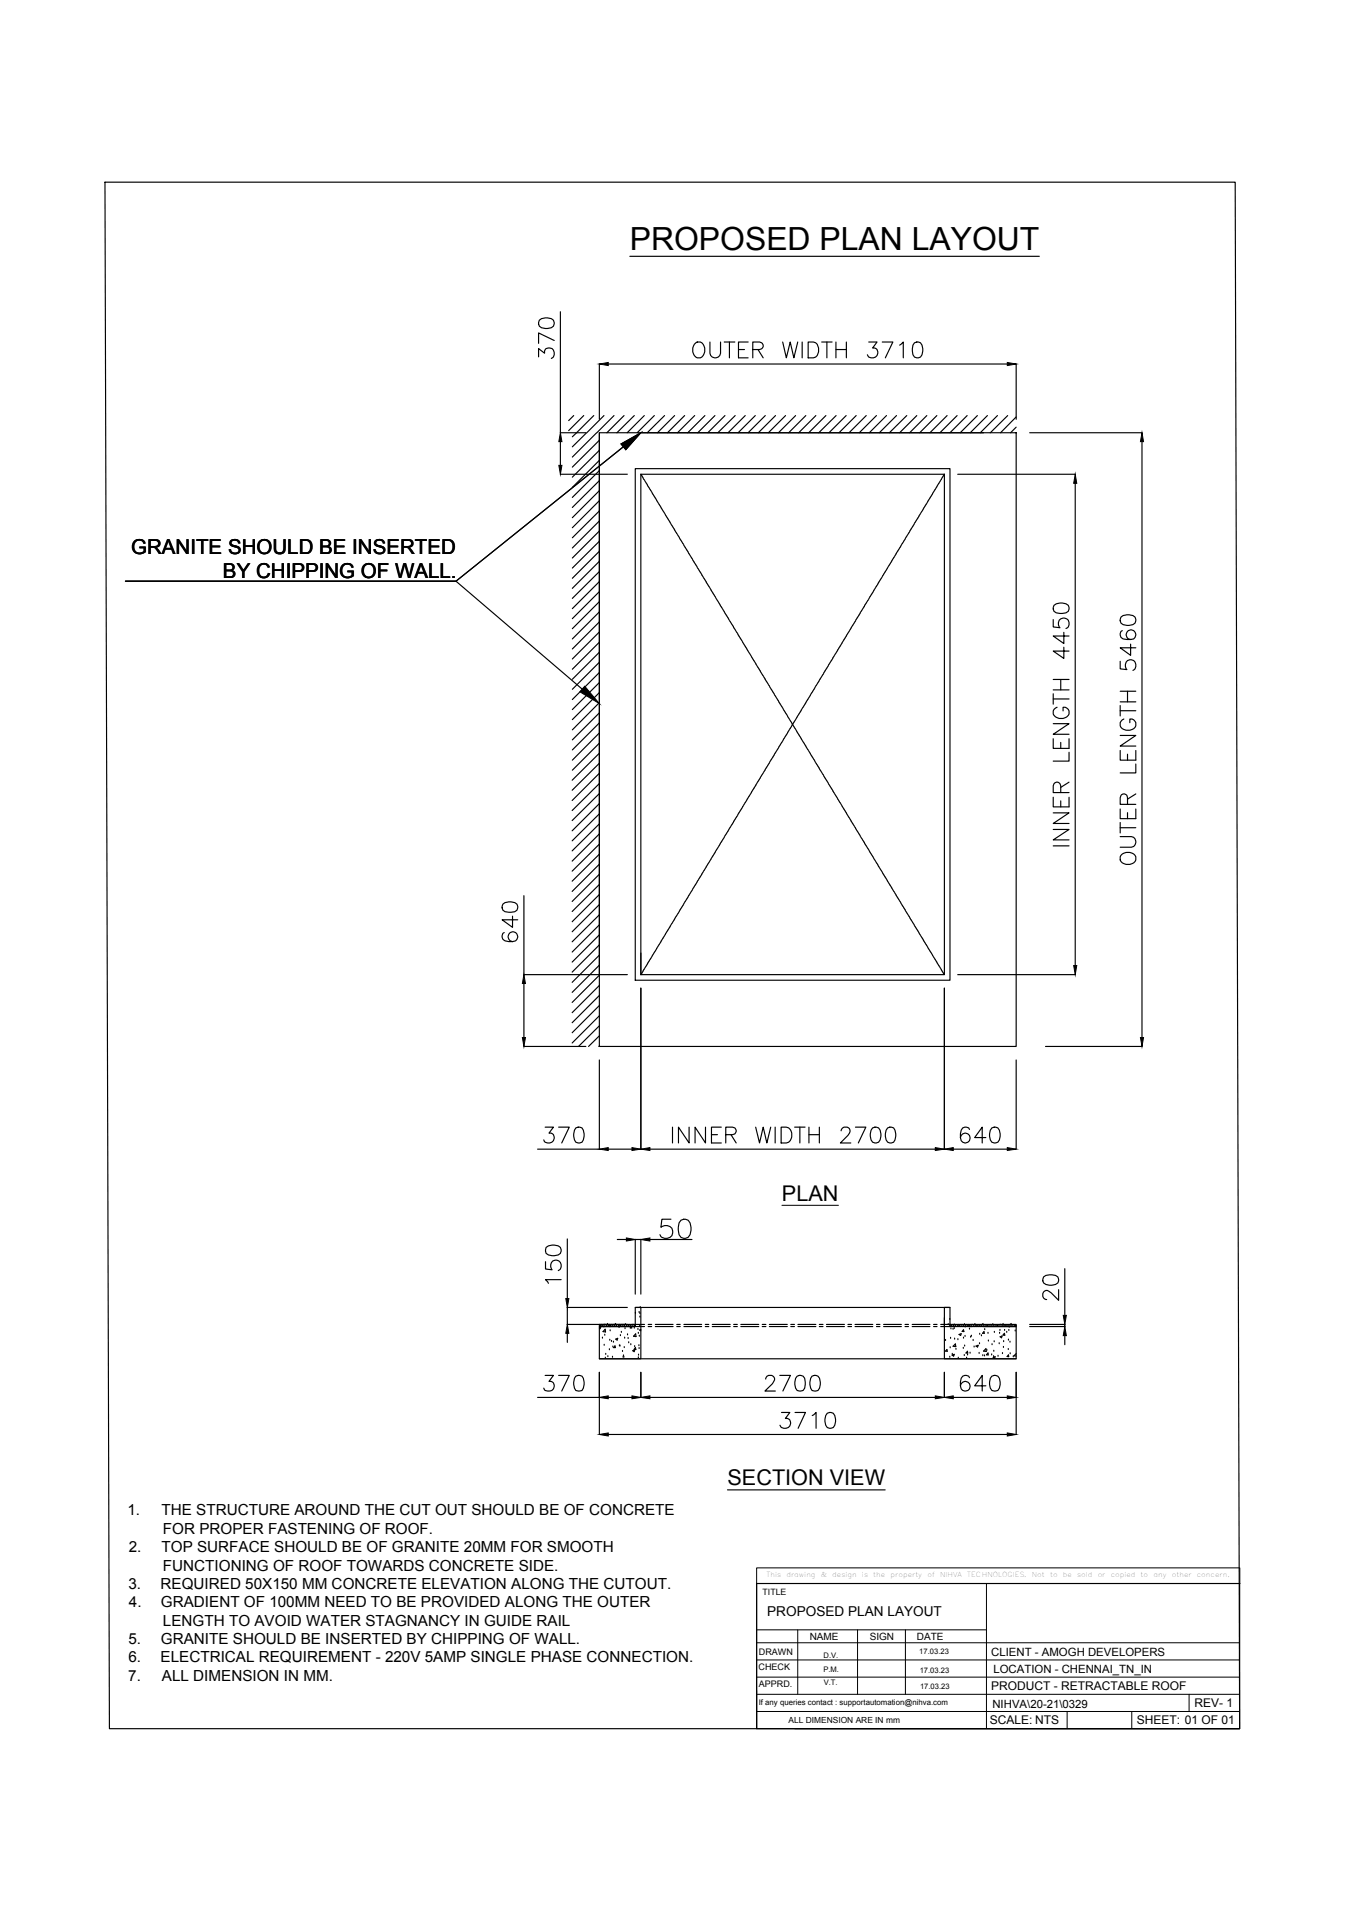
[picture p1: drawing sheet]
<svg xmlns="http://www.w3.org/2000/svg" width="297mm" height="420mm" viewBox="0 0 297 420" stroke-linecap="round" stroke-linejoin="round" font-family="sans-serif">
<defs><g id="words">
<text font-size="7" x="138.2" y="54.7">PROPOSED PLAN LAYOUT</text>
<g font-size="4.8">
<text x="171.5" y="263.3">PLAN</text>
<text x="159.6" y="325.7">SECTION VIEW</text>
</g>
<g font-size="4.5">
<text x="28.8" y="121.4">GRANITE SHOULD BE INSERTED</text>
<text x="48.9" y="126.8">BY CHIPPING OF WALL.</text>
</g>
<g font-size="3.3">
<text x="27.9" y="332.3">1.</text>
<text x="35.4" y="332.3">THE STRUCTURE AROUND THE CUT OUT SHOULD BE OF CONCRETE</text>
<text x="28.2" y="340.4">2.</text>
<text x="35.4" y="340.4">TOP SURFACE SHOULD BE OF GRANITE 20MM FOR SMOOTH</text>
<text x="35.8" y="336.3">FOR PROPER FASTENING OF ROOF.</text>
<text x="35.8" y="344.4">FUNCTIONING OF ROOF TOWARDS CONCRETE SIDE.</text>
<text x="28.2" y="348.4">3.</text>
<text x="28.3" y="352.5">4.</text>
<text x="35.2" y="348.4">REQUIRED 50X150 MM CONCRETE ELEVATION ALONG THE CUTOUT.</text>
<text x="35.3" y="352.5">GRADIENT OF 100MM NEED TO BE PROVIDED ALONG THE OUTER</text>
<text x="35.8" y="356.5">LENGTH TO AVOID WATER STAGNANCY IN GUIDE RAIL</text>
<text x="28.2" y="360.5">5.</text>
<text x="28.2" y="364.6">6.</text>
<text x="35.2" y="364.6">ELECTRICAL REQUIREMENT - 220V 5AMP SINGLE PHASE CONNECTION.</text>
<text x="35.3" y="360.5">GRANITE SHOULD BE INSERTED BY CHIPPING OF WALL.</text>
<text x="28.2" y="368.6">7.</text>
<text x="35.5" y="368.6">ALL DIMENSION IN MM.</text>
</g>
<text font-size="3" x="168.3" y="354.4">PROPOSED PLAN LAYOUT</text>
<g font-size="2.6">
<text x="217.5" y="370.6">PRODUCT - RETRACTABLE ROOF</text>
<text x="262" y="374.3">REV- 1</text>
<text x="217.2" y="378.1">SCALE: NTS</text>
<text x="249.4" y="378.1">SHEET: 01 OF 01</text>
</g>
<g font-size="2.5">
<text x="217.5" y="363.2">CLIENT - AMOGH DEVELOPERS</text>
<text x="217.9" y="366.9">LOCATION - CHENNAI_TN_IN</text>
<text x="217.7" y="374.5">NIHVA\20-21\0329</text>
</g>
<g font-size="2.2">
<text x="177.6" y="359.7">NAME</text>
<text x="190.8" y="359.7">SIGN</text>
<text x="201.2" y="359.6">DATE</text>
</g>
<g font-size="2">
<text x="166.5" y="363">DRAWN</text>
<text x="166.4" y="366.3">CHECK</text>
<text x="166.5" y="370">APPRD.</text>
</g>
<text font-size="1.9" x="167.3" y="349.7">TITLE</text>
<text font-size="1.8" x="173" y="377.9">ALL DIMENSION ARE IN mm</text>
<g font-size="1.7">
<text x="180.7" y="363.6">D.V.</text>
<text x="201.7" y="362.7">17.03.23</text>
<text x="180.6" y="366.7">P.M.</text>
<text x="180.7" y="369.6">V.T.</text>
<text x="201.8" y="366.9">17.03.23</text>
<text x="201.8" y="370.4">17.03.23</text>
<text x="166.5" y="374">If any queries contact : supportautomation@nihva.com</text>
</g>
<g font-size="1.5">
<text x="168.1" y="345.8">This</text>
<text x="172.5" y="345.8">drawing</text>
<text x="180.1" y="345.8">&amp;</text>
<text x="182.6" y="345.8">design</text>
<text x="191.6" y="345.8">the</text>
<text x="195.4" y="345.8">property</text>
<text x="203.5" y="345.8">of</text>
<text x="206.3" y="345.8">NIHVA</text>
<text x="212.2" y="345.8">TECHNOLOGIES.</text>
<text x="226.4" y="345.8">Not</text>
<text x="230.4" y="345.8">to</text>
<text x="233.2" y="345.8">be</text>
<text x="236.3" y="345.8">sold</text>
<text x="240.8" y="345.8">or</text>
<text x="243.7" y="345.8">copied</text>
<text x="250.2" y="345.8">to</text>
<text x="253" y="345.8">any</text>
<text x="257.1" y="345.8">other</text>
<text x="262.6" y="345.8">concern.</text>
</g>
</g></defs>
<!-- layer: 0 -->
<g fill="none" stroke="#000" stroke-width=".25">
<path d="M23 39.9h248l.9 339.2h-247.9zM138.2 56.2h89.8M118.2 78.3v-1.9l1.3 1.1a1.1 1.1 0 0 1 1.2-1.2 1.1 1.1 0 0 1 .9 1.5l-.2 .5-.5 .3M118.3 70.2a2.56 2.56 0 0 1 3.1 0 1.14 1.14 0 0 1-.5 1.7 2.77 2.77 0 0 1-2.6-.4l-.1-.5zM121.6 74.7l-3.4-1.7v2.3M122.9 68.4v26.5h5.6M131.5 79.8v12.1M133.4 79.8h87.6M152.7 75.2l.3-.2a1.67 1.67 0 0 1 1.5 .8 1.67 1.67 0 0 1-.1 1.8 1.26 1.26 0 0 1-1.4 .9 1.26 1.26 0 0 1-1-1.3 2.13 2.13 0 0 1 .7-2zM155.7 75v2.5a1.17 1.17 0 0 0 1.2 1 1.17 1.17 0 0 0 1.2-1v-2.5M158.9 75h2.3M160 75v3.5"/>
<path d="M162 76.7h1.3M164.1 75h-2.1v3.5h2.1M165.1 76.7h1.5a.86 .86 0 0 0 .8-1l-.3-.5-.5-.2h-1.5v3.5M166.3 76.7l1.1 1.8M171.7 75l.8 3.5 .9-3.5 .8 3.5 .8-3.5M176 75v3.5M177.3 75h1.1a1.86 1.86 0 0 1 1.2 1.7 1.86 1.86 0 0 1-1.2 1.8h-1.1zM180.3 75h2.2M181.4 75v3.5M183.4 76.7h2.3M183.4 75v3.5M185.7 75v3.5"/>
<path d="M190.6 75h1.8l-1 1.3a1.12 1.12 0 0 1 1.2 1.3 1.12 1.12 0 0 1-1.5 .9l-.5-.2-.3-.5M193.5 75h2.4l-1.7 3.5M197.4 75.7l.8-.7v3.5M200.6 75.2a1.1 1.1 0 0 1 1.7 .5 2.77 2.77 0 0 1-.4 2.6 1.12 1.12 0 0 1-1.6-.5 3.1 3.1 0 0 1 .3-2.6zM222.9 79.8v12.1M122.9 96.8v5.3M125.9 91.1l-1.1 1.1M126.4 94.9l-.8 .9M128.1 91.1l-3.3 3.3M128.7 94.9l-3.1 3.1M130.3 91.1l-3.8 3.8M130.9 94.9l-5.3 5.3"/>
<path d="M131.5 94.9h91.4v134.6h-91.4zM131.5 94.9v118.8M131.5 98.7l-5.9 5.9M131.5 96.5l-5.9 5.9M132.5 91.1l-3.8 3.8M134.7 91.1l-3.8 3.8M136.7 98l-36.7 29.5h-72.5h72.5l27.7 23.6M136.9 91.1l-3.8 3.8M139.1 91.1l-3.8 3.8M140.6 94.9h75.2M141.4 91.1l-3.8 3.8M143.6 91.1l-3.8 3.8"/>
<path d="M145.8 91.1l-3.8 3.8M148 91.1l-3.8 3.8M150.2 91.1l-3.8 3.8M152.4 91.1l-3.8 3.8M154.6 91.1l-3.7 3.8M156.8 91.1l-3.7 3.8M159 91.1l-3.7 3.8M161.3 91.1l-3.8 3.8M163.5 91.1l-3.8 3.8M165.7 91.1l-3.8 3.8M167.9 91.1l-3.8 3.8M170.1 91.1l-3.7 3.8"/>
<path d="M172.3 91.1l-3.7 3.8M174.5 91.1l-3.7 3.8M176.8 91.1l-3.8 3.8M179 91.1l-3.8 3.8M181.2 91.1l-3.8 3.8M183.4 91.1l-3.8 3.8M185.6 91.1l-3.7 3.8M187.8 91.1l-3.7 3.8M190 91.1l-3.7 3.8M192.3 91.1l-3.8 3.8M194.5 91.1l-3.8 3.8M196.7 91.1l-3.8 3.8"/>
<path d="M198.9 91.1l-3.8 3.8M201.1 91.1l-3.7 3.8M203.3 91.1l-3.7 3.8M205.5 91.1l-3.7 3.8M207.8 91.1l-3.8 3.8M210 91.1l-3.8 3.8M212.2 91.1l-3.8 3.8M214.4 91.1l-3.7 3.8M216.6 91.1l-3.7 3.8M218.8 91.1l-3.7 3.8M221.1 91.1l-3.8 3.8M222.9 91.4l-3.4 3.5"/>
<path d="M222.9 93.7l-1.2 1.2M225.9 94.9h24.7M250.5 96.8v130.7M122.9 104h14.7M131.5 101l-5.9 5.9M131.5 107.6l-5.9 5.9M131.5 116.4l-5.9 6M131.5 103.2l-5.9 5.9M131.5 105.4l-5.9 5.9M131.5 109.8l-5.9 5.9M131.5 112l-5.9 5.9M131.5 114.2l-5.9 6"/>
<path d="M131.5 118.7l-5.9 5.9M139.4 102.8h69v112.2h-69zM140.6 104h66.6v109.7h-66.6zM210.1 104h25.8M235.9 106v105.7M131.5 127.5l-5.9 6M131.5 134.2l-5.9 5.9M131.5 136.4l-5.9 5.9M131.5 120.9l-5.9 5.9M131.5 123.1l-5.9 5.9M131.5 125.3l-5.9 5.9M131.5 129.7l-5.9 6"/>
<path d="M131.5 131.9l-5.9 6M131.5 138.6l-5.9 5.9M231.1 135.9v1.6l1.4 .2a1.21 1.21 0 0 1 0-1.9 1.21 1.21 0 0 1 1.8 .3 1.21 1.21 0 0 1-.5 1.7M231.2 132.7a2.62 2.62 0 0 1 3.2 0 1.12 1.12 0 0 1-.6 1.7 3.1 3.1 0 0 1-2.6-.3l-.1-.6zM233.4 138.7v2.4l-2.3-1.6h3.4M245.9 135.3a2.56 2.56 0 0 1 3.1 0 1.14 1.14 0 0 1-.5 1.7 2.77 2.77 0 0 1-2.6-.4l-.2-.5zM246.2 138.3a1.01 1.01 0 0 0-.5 1 1.01 1.01 0 0 0 .7 .8l.8 .1 1.5-.1a1.07 1.07 0 0 0 .2-1.7 1.07 1.07 0 0 0-1.7 .3 1.07 1.07 0 0 0 .8 1.5M131.5 140.8l-5.9 6M131.5 145.2l-5.9 6M131.5 147.5l-5.9 5.9M131.5 149.7l-5.9 5.9M131.5 156.3l-5.9 5.9"/>
<path d="M131.5 143l-5.9 6M131.5 151.9l-5.9 5.9M131.5 154.1l-5.9 5.9M131.5 158.5l-5.9 6M231.1 158.7h3.4l-3.4 2.3h3.4M231.1 153.3h3.4M231.1 152.1v2.3M231.1 151.3h3.4M231.1 149h3.4M231.9 155.1a1.26 1.26 0 0 0-.9 1.4 1.26 1.26 0 0 0 1.4 1.1 1.62 1.62 0 0 0 2.1-1.7 1.21 1.21 0 0 0-1.3-.8v.8M232.7 149v2.3M233.4 141.9v2.5l-2.3-1.6h3.4"/>
<path d="M245.7 145v1.7l1.5 .1a1.23 1.23 0 0 1 0-1.8 1.23 1.23 0 0 1 1.8 .2 1.23 1.23 0 0 1-.5 1.8M245.7 154.7v2.3M245.7 155.9h3.5M245.7 153.9h3.5M245.7 151.6h3.5M246.5 157.7a1.27 1.27 0 0 0-.8 1.4 1.27 1.27 0 0 0 1.4 1 1.49 1.49 0 0 0 1.6-.3 1.49 1.49 0 0 0 .3-1.6l-.6-.5h-.5v.8M247.4 151.6v2.3M248 141.3v2.4l-2.3-1.6h3.5M131.5 160.7l-5.9 6M131.5 163l-5.9 5.9M131.5 165.2l-6 5.9M131.5 167.4l-6 5.9"/>
<path d="M131.5 169.6l-6 5.9M131.5 171.8l-6 5.9M131.5 174l-6 5.9M131.5 176.2l-6 6M131.5 178.5l-6 5.9M231.1 178.3h3.4l-3.4 2.3h3.4M231.1 174.8v2.1h3.4v-2.1M231.1 162v2.1h3.4v-2.1M232.7 173.8v-1.5a.86 .86 0 0 0-1-.8l-.5 .4-.1 .4v1.5h3.4M232.7 162.8v1.3M232.7 175.6v1.3M234.5 165v1.9h-3.4"/>
<path d="M234.5 171.5l-1.8 1.2M245.7 177.4v2.1h3.5v-2.1M245.7 164.6v2.1h3.5v-2.1M245.7 161.3h3.5l-3.5 2.3h3.5M247.4 176.4l-.2-2a.79 .79 0 0 0-1.3 0l-.2 .5v1.5h3.5M247.4 165.4v1.3M247.4 178.2v1.3M249.2 167.5v2h-3.5M249.2 174.1l-1.8 1.1M110.3 198.3a2.56 2.56 0 0 1 3.1 0 1.14 1.14 0 0 1-.5 1.6 3.1 3.1 0 0 1-2.6-.3l-.1-.5zM114.9 196.4v17.3h22.7M131.5 180.7l-6 5.9"/>
<path d="M131.5 182.9l-6 5.9M131.5 185.1l-6 5.9M131.5 187.3l-6 5.9M131.5 189.5l-6 6M131.5 191.7l-6 6M131.5 194l-6 5.9M131.5 196.2l-6 5.9M131.5 198.4l-6 5.9M231.1 181.9h3.4l-3.4 2.3h3.4M231.1 185.5h3.4M245.7 183.5h2.5a1.18 1.18 0 0 1 1 1.1 1.18 1.18 0 0 1-1 1.2h-2.5M245.7 181.5h3.5"/>
<path d="M245.7 180.4v2.3M245.9 187.6a2.01 2.01 0 0 1 3.3 .3 1.57 1.57 0 0 1-2.1 1.7 1.31 1.31 0 0 1-1.2-2zM110.6 204.5a1.02 1.02 0 0 0-.5 1 1.02 1.02 0 0 0 .7 .8 2.4 2.4 0 0 0 2.6-.3 1.08 1.08 0 0 0-.5-1.6 1.08 1.08 0 0 0-1.5 .8 1.08 1.08 0 0 0 1 1.3M112.4 200.9v2.5l-2.2-1.7h3.4M114.9 215.7v11.8M131.5 200.6l-6 5.9M131.5 202.8l-6 6M131.5 205l-6 6M131.5 207.2l-6 6M131.5 209.5l-6 5.9M131.5 211.7l-6 5.9M131.5 213.9l-6 5.9"/>
<path d="M131.5 216.1l-6 6M131.5 218.3l-6 6M140.6 216.7v35.3M207.2 216.7v35.3M210.1 213.7h25.8M114.9 229.5h13.6M131.5 232.4v19.6h-13.6M131.5 220.5l-6 6M131.5 222.7l-6 6M131.5 224.9l-4.6 4.6M131.5 227.1l-2.4 2.4M131.5 229.3l-.1 .2"/>
<path d="M222.9 232.4v19.6M229.4 229.5h21.2M119.6 247.2h1.8l-1 1.3a1.12 1.12 0 0 1 1.2 1.3 1.12 1.12 0 0 1-1.5 .8l-.5-.1-.3-.5M122.6 247.2h2.3l-1.7 3.4M126.3 247.3a1.1 1.1 0 0 1 1.7 .5 2.92 2.92 0 0 1-.3 2.7 1.1 1.1 0 0 1-1.7-.5 2.92 2.92 0 0 1 .3-2.7zM133.4 252h5.2M142.6 252h62.6M147.5 247.2v3.4M151.2 247.2v3.4l-2.4-3.4v3.4M154.8 247.2v3.4l-2.3-3.4v3.4M156.1 248.8h1.3M158.2 247.2h-2.1v3.4h2.1"/>
<path d="M159.2 248.8h1.5l.5-.1a.85 .85 0 0 0 0-1.4l-.5-.1h-1.5v3.4M160.4 248.8l1.1 1.8M165.8 247.2l.8 3.4 .8-3.4 .8 3.4 .9-3.4M170.1 247.2v3.4M171.4 247.2h1.1a1.84 1.84 0 0 1 1.2 1.7 1.84 1.84 0 0 1-1.2 1.7h-1.1zM174.3 247.2h2.3M175.5 247.2v3.4M177.5 248.8h2.2M177.5 247.2v3.4M179.7 247.2v3.4M184.5 248l.4-.7 .3-.1h.6a.85 .85 0 0 1 .6 1.3l-2 2.1h2.2M187.7 247.2h2.2l-1.6 3.4"/>
<path d="M191.4 247.3a1.12 1.12 0 0 1 1.7 .5 2.77 2.77 0 0 1-.4 2.7 1.12 1.12 0 0 1-1.6-.5 2.77 2.77 0 0 1 .3-2.7zM194.7 247.3a1.07 1.07 0 0 1 1.6 .5 2.92 2.92 0 0 1-.3 2.7 1.1 1.1 0 0 1-1.6-.5 2.77 2.77 0 0 1 .3-2.7zM209.1 252h11.9M212.7 247.7a1.01 1.01 0 0 0-1.5-.4 3 3 0 0 0-.3 2.8 1.06 1.06 0 0 0 1.7 .1 1.06 1.06 0 0 0-.4-1.6 1.06 1.06 0 0 0-1.5 .9M216.3 249.5h-2.5l1.7-2.3v3.4M217.6 247.3a1.12 1.12 0 0 1 1.6 .5 2.77 2.77 0 0 1-.3 2.7 1.12 1.12 0 0 1-1.6-.5 2.77 2.77 0 0 1 .3-2.7zM119.7 276.7v1.6l1.4 .2a1.22 1.22 0 0 1 0-1.9 1.22 1.22 0 0 1 1.8 .3 1.22 1.22 0 0 1-.4 1.7M119.8 273.5a2.62 2.62 0 0 1 3.1 0 1.14 1.14 0 0 1-.4 1.7 2.84 2.84 0 0 1-2.7-.3l-.1-.6zM124.5 271.7v13.1M135.4 271.8h2M139.4 271.8v12M139.4 271.8h1.2"/>
<path d="M140.6 271.8v12M142.6 271.8h9.2M147.2 267.4h-2l-.2 1.7a1.49 1.49 0 0 1 2.2 .1 1.49 1.49 0 0 1-.2 2.1 1.52 1.52 0 0 1-2.2-.6M149.4 267.6a1.34 1.34 0 0 1 2 .6 3.2 3.2 0 0 1-.4 3.1 1.34 1.34 0 0 1-2-.6 3.6 3.6 0 0 1 .4-3.1zM233.6 278.2v10.2M123.1 280.6h-3.4l.6 .8M124.5 292.4v2M131.5 290.4h7.9v.5h-7.9zM131.5 290.4v.1M131.5 298h91.4M131.5 291.1l.3-.1-.1 .4-.2-.2M131.9 290.9h.1"/>
<path d="M132 290.4l-.4 .4M132 290.8h.1M132.2 293.4h.1M132.4 290.4l-.2 .2M132.5 291h.1M132.5 295h.1M132.5 290.7l-.1 .2M132.7 292.8h.1M132.7 290.6h.1M132.8 291.5v.6l-.5-.1zM132.8 297.8h.1M132.8 290.4v.1"/>
<path d="M132.9 297h.1M133.2 290.6l-.4 .3M133.3 290.4h.1M133.4 297.5h.1M133.7 296h.1M133.7 290.9h.1M133.7 290.4l-.5 .5M133.8 293.9h.1M133.8 290.9h.1M133.9 291.8h.1M134.2 294.2h.1M134.2 290.4l-.4 .4"/>
<path d="M134.2 290.8l-.1 .1M134.3 290.7h.1M134.4 297.6h.1M134.5 295.4h.1M134.6 294.3h.1M134.6 290.4l-.1 .2M134.8 290.6l-.2 .3M134.9 290.6h.1M134.9 295.1l.1 .4h-.4zM135 290.4h.1M135.1 293.7l.4-.2-.1 .4zM135.4 290.5l-.4 .4"/>
<path d="M135.8 291.1h.1M135.9 295.1h.1M135.9 290.4l-.4 .5M136 290.8h.1M136 295.2h.1M136.1 292.9h.1M136.3 292.2h.1M136.4 290.4l-.3 .3M136.5 290.8l-.1 .1M136.6 296.4h.1M136.6 290.6h.1M136.7 297.6h.1"/>
<path d="M136.8 297.3h.1M136.8 290.4l-.1 .2M136.9 297.6h.1M136.9 295.5h.1M137 293.4h.1M137.1 290.6l-.3 .3M137.1 291.4h.1M137.2 290.5h.1M137.6 286.7h-13.1l-.1 3.7h13.2M137.7 292.7h.1M137.7 290.4l-.5 .5M137.8 293.5h.1"/>
<path d="M137.9 294.5h.1M138.1 290.9h-6.6v7.1h9.1v-11.3h-1.2v4.2M138.2 290.4l-.4 .4M138.3 290.8h.1M138.4 294.9h.1M138.6 290.4l-.2 .2M138.8 290.7l-.2 .2v.3h-.3l.2-.3M138.8 296.2l.4-.2-.1 .4zM138.9 290.6h.1M139.1 290.4l-.1 .1M139.1 291.2h.1M139.2 295.3h.1"/>
<path d="M139.4 290.4h2M139.4 290.9h2M139.4 290.6l-.4 .3M139.4 286.7h69M139.4 288h.1M139.4 295.5l.1 .4h-.4zM139.4 292.5l.1 .6-.5-.1zM140 291.5h.1M140 292.4h.1M140 297.8h.1M140.1 297.2h.1M140.2 295.1h.1"/>
<path d="M140.2 287.8h.1M140.2 295.7h.1M140.3 293h.1M140.3 290.9h.1M140.4 288.8h.1M140.4 288.1h.1M140.5 286.8h.1M140.6 291.5l-.3 .2 .3 .1M142.2 290.4h.8M142.2 290.9h.8M143.8 290.4h3.9M143.8 290.9h3.9"/>
<path d="M148.5 290.4h.7M148.5 290.9h.7M150 290.4h3.9M150 290.9h3.9M154.7 290.4h.8M154.7 290.9h.8M156.3 290.4h3.9M156.3 290.9h3.9M161 290.4h.8M161 290.9h.8M162.5 290.4h4M162.5 290.9h4"/>
<path d="M167.2 290.4h.8M167.2 290.9h.8M168.8 290.4h3.9M168.8 290.9h3.9M173.5 290.4h.8M173.5 290.9h.8M175 290.4h4M175 290.9h4M179.7 290.4h.9M179.7 290.9h.9M181.3 290.4h4M181.3 290.9h4"/>
<path d="M186 290.4h.8M186 290.9h.8M187.6 290.4h3.9M187.6 290.9h3.9M192.3 290.4h.7M192.3 290.9h.7M193.8 290.4h3.9M193.8 290.9h3.9M198.5 290.4h.8M198.5 290.9h.8M200.1 290.4h3.9M200.1 290.9h3.9"/>
<path d="M204.8 290.4h.8M204.8 290.9h.8M206.4 290.4h2M206.4 290.9h2M207.2 289v9h15.7v-7.1h-7.1M207.2 290.9v-4.2h1.2v4.2M207.4 293.9h.1M207.7 295.9l.1 .4h-.4zM208 290.5h.1M208.4 297.6h.1M208.4 289.3h.1M208.4 290.4h14.5v.5h-14.5z"/>
<path d="M208.4 295.6h.1M208.5 293.5h.1M208.6 290.4l-.2 .1M208.6 291.4h.1M208.6 290.8l-.1 .1M208.7 290.7h.1M208.9 297.2l.4-.2-.1 .4zM208.9 297h.1M209 290.4l-.2 .2M209.1 291.5h.1M209.1 295.2l.5-.5 .1 .6zM209.2 297.4h.1"/>
<path d="M209.2 290.6l-.2 .3M209.3 291.3h.1M209.3 290.6h.1M209.4 293.7h.1M209.4 290.4h.1M209.7 295.9h.1M209.8 290.5l-.4 .4M210.1 293.8h.1M210.2 297.8h.1M210.3 290.4l-.4 .5M210.4 290.8h.1M210.4 292.6l.5-.1-.2 .3z"/>
<path d="M210.8 290.4l-.3 .3M210.9 290.8l-.2 .1M211 290.6h.1M211.2 290.4l-.1 .2M211.3 295.7h.1M211.4 293.4h.1M211.4 291.6l.1 .4h-.4zM211.5 290.6l-.3 .3M211.5 297.3h.1M211.6 290.5h.1M211.6 295.2h.1M211.7 293.1h.1"/>
<path d="M211.8 291h.1M212 297.8h.1M212.1 290.4l-.5 .5M212.2 296.3l.1 .4h-.4l.4-.4M212.3 297.1h.1M212.5 290.9h.1M212.6 290.4l-.5 .4M212.6 290.8h.1M212.7 291.5h.1M212.8 296.7h.1M212.9 293.2h.1M213 290.4l-.2 .2"/>
<path d="M213 290.9h.1M213.1 293h.1M213.1 290.7l-.2 .2M213.2 290.6h.1M213.4 290.4v.1M213.5 293.9h.1M213.7 295.4h.1M213.7 290.6l-.3 .3M213.9 290.4h.1M214.1 295.2l.5-.2-.1 .4zM214.3 290.9h.1M214.3 290.4l-.5 .5"/>
<path d="M214.8 290.4l-.4 .4M214.8 296.8h.1M214.8 290.8l-.1 .1M214.9 294.7h.1M214.9 292.6h.1M214.9 290.7h.1M215.2 290.4l-.2 .2M215.3 292.9h.1M215.4 290.6l-.3 .3M215.5 290.6h.1M215.6 297.3h.1M215.6 290.4h.1"/>
<path d="M215.8 296.3l.5-.5 .1 .6zM215.9 292v.4h-.3zM216 297.3h.1M216 291.6h.1M216 290.5l-.4 .4M216.5 296.1h.1M216.5 290.4l-.4 .5M216.6 290.8h.1M216.7 292.4h.1M216.7 296.7l.1 .4h-.4zM216.8 294.1h.1M217 290.4l-.3 .3"/>
<path d="M217.1 290.8l-.2 .1M217.2 290.6h.1M217.4 290.4l-.1 .2M217.6 297.1h.1M217.6 294.9h.1M217.7 290.6l-.3 .3M217.8 290.5h.1M217.9 297.7l.4-.2-.1 .4zM218 297.5h.1M218 296.3h.1M218.1 294.2h.1M218.1 292.2h.1"/>
<path d="M218.3 290.4l-.5 .5M218.7 290.9h.1M218.7 290.4l-.3 .4M218.8 290.8h.1M218.9 297.4h.1M219.2 294.7h.1M219.2 290.4l-.3 .2M219.3 292.4h.1M219.3 290.7l-.2 .2M219.4 291.7h.1M219.4 293.1l.4-.1-.1 .4zM219.5 290.6h.1"/>
<path d="M219.6 290.4l-.1 .1M219.9 296.8h.1M220 290.6l-.4 .3M220 290.4h.1M220.1 295.5h.1M220.2 294.2h.1M220.3 292.4l.1 .4h-.4zM220.4 291.7h.1M220.5 290.9h.1M220.5 290.4l-.5 .5M220.9 292.2h.1M220.9 290.4l-.3 .4"/>
<path d="M221 290.8l-.1 .1M221.1 290.7h.1M221.2 295.9h.1M221.2 293.9h.1M221.2 297.1l.1 .4h-.4zM221.3 291.7h.1M221.4 291h.1M221.4 290.4l-.2 .2M221.6 294.3h.1M221.6 296.9h.1M221.6 290.6l-.2 .3M221.7 290.6h.1"/>
<path d="M221.8 290.4h.1M222.2 290.5l-.4 .4M222.3 297.5h.1M222.7 291.9h.1M222.7 290.4l-.4 .5M222.8 290.8h.1M222.9 296.8l-.4 .5 .4 .1M222.9 290.6v.1M225.9 290.4h7.7M225.9 290.9h7.7M228.9 280a2.81 2.81 0 0 1 3.2 0 1.1 1.1 0 0 1-.5 1.7 2.77 2.77 0 0 1-2.7-.4l-.1-.4zM232.2 282.8v2.3l-2.1-1.9a.81 .81 0 0 0-1.3 .5v.6a.88 .88 0 0 0 .8 .7"/>
<path d="M233.6 290.4v.5M233.6 292.9v2M117.9 306.4h13.6M119.6 301.6h1.8l-1 1.3a1.1 1.1 0 0 1 1.2 1.3 1.1 1.1 0 0 1-1.5 .8l-.5-.1-.3-.5M122.6 301.6h2.3l-1.7 3.4M126.3 301.8a1.13 1.13 0 0 1 1.7 .4 2.99 2.99 0 0 1-.3 2.7 1.18 1.18 0 0 1-1.7-.5 2.92 2.92 0 0 1 .3-2.6zM131.5 300.9v13.7M133.4 306.4h5.2M133.4 314.6h87.6M140.6 300.9v5.5M142.6 306.4h62.6M168 302.4l.3-.6 .3-.2h.7a.86 .86 0 0 1 .5 1.3l-.3 .5-1.7 1.6h2.3"/>
<path d="M171.1 301.6h2.3l-1.7 3.4M171.5 309.7h1.8l-1 1.4a1.12 1.12 0 0 1 1.2 1.2 1.12 1.12 0 0 1-1.5 .9l-.5-.2-.4-.5M174.4 309.7h2.3l-1.6 3.5M174.9 301.8a1.14 1.14 0 0 1 1.6 .4 3.2 3.2 0 0 1-.3 2.7 1.18 1.18 0 0 1-1.7-.5 2.77 2.77 0 0 1 .4-2.6zM178.1 301.8a1.13 1.13 0 0 1 1.7 .4 2.84 2.84 0 0 1-.3 2.7 1.15 1.15 0 0 1-1.7-.5 2.92 2.92 0 0 1 .3-2.6zM178.2 310.4l.8-.7v3.5M181.5 309.9a1.12 1.12 0 0 1 1.6 .5 2.77 2.77 0 0 1-.3 2.6 1.12 1.12 0 0 1-1.7-.5 2.77 2.77 0 0 1 .4-2.6zM207.2 300.9v5.5M209.1 306.4h11.9M212.7 302.1a1 1 0 0 0-1-.5 1 1 0 0 0-.8 .6 2.51 2.51 0 0 0 .3 2.7 1.06 1.06 0 0 0 1.5-.5 1.06 1.06 0 0 0-.7-1.4 1.06 1.06 0 0 0-1.3 .9M216.3 303.9h-2.5l1.7-2.3v3.4M217.6 301.8a1.14 1.14 0 0 1 1.6 .4 2.84 2.84 0 0 1-.3 2.7 1.2 1.2 0 0 1-1.6-.5 2.77 2.77 0 0 1 .3-2.6z"/>
<path d="M222.9 300.9v13.7M159.6 326.7h34.6M166 347.2h105.9v31.9h-105.9zM174.4 379.1h97.5"/>
</g>
<!-- layer: HIDDEN -->
<g fill="none" stroke="#000" stroke-width=".25">
<path d="M140.6 104l.1 .1M140.7 104.2l.1 .1M140.8 104.4l.1 .1M141 104.6l.1 .1M141.1 104.8v.1M141.2 105l.1 .1M141.3 105.2l.1 .1M141.4 105.4l.1 .1M141.6 105.6v.1M141.7 105.8l.1 .1M141.8 106l.1 .1M141.9 106.2l.1 .1"/>
<path d="M142 106.4l.1 .1M142.2 106.6v.2M142.3 106.8l.1 .1M142.4 107l.1 .1M142.5 107.2l.1 .1M142.7 107.4v.2M142.8 107.6l.1 .1M142.9 107.8l.1 .1M143 108l.1 .1M143.1 108.2l.1 .2M143.3 108.4v.1M143.4 108.6l.1 .1"/>
<path d="M143.5 108.8l.1 .2M143.6 109l.1 .2M143.8 109.2v.1M143.9 109.4l.1 .1M144 109.6l.1 .2M144.1 109.8l.1 .2M144.2 110l.1 .1M144.4 110.2v.1M144.5 110.4l.1 .2M144.6 110.6l.1 .2M144.7 110.8l.1 .1M144.9 111v.2"/>
<path d="M145 111.2v.2M145.1 111.4l.1 .1M145.2 111.6l.1 .1M145.3 111.8l.1 .2M145.5 112v.2M145.6 112.2l.1 .1M145.7 112.4l.1 .2M145.8 112.6l.1 .2M146 112.8v.2M146.1 113v.1M146.2 113.2l.1 .2M146.3 113.4l.1 .2"/>
<path d="M146.4 113.6l.1 .2M146.6 113.8v.1M146.7 114l.1 .2M146.8 114.2l.1 .2M146.9 114.4l.1 .2M147 114.6l.1 .2M147.2 114.8v.2M147.3 115l.1 .2M147.4 115.2l.1 .2M147.5 115.4l.1 .2M147.7 115.6v.2M147.8 115.9l.1 .1"/>
<path d="M147.9 116l.2 .4M148.1 116.4l.1 .2M148.3 116.7v.1M148.4 116.8l.1 .2M148.5 117l.1 .2M148.6 117.2l.1 .2M148.8 117.5v.1M148.9 117.6l.1 .2M149 117.8l.1 .2M149.1 118.1l.1 .1M149.2 118.3l.1 .1M149.4 118.4v.2"/>
<path d="M149.5 118.6l.1 .2M149.6 118.9l.1 .1M149.7 119.1l.1 .1M149.9 119.2v.2M150 119.5v.1M150.1 119.7l.1 .1M150.2 119.8l.1 .2M197.6 119.8l-.1 .2M197.7 119.7l-.1 .1M197.8 119.5l-.1 .1M197.9 119.2l-.1 .2M198 119.1v.1"/>
<path d="M198.2 118.9l-.1 .1M198.3 118.6l-.1 .2M198.4 118.4l-.1 .2M198.5 118.3v.1M198.6 118.1v.1M198.8 117.8l-.1 .2M198.9 117.6l-.1 .2M199 117.5l-.1 .1M199.1 117.2v.2M199.3 117l-.1 .2M199.4 116.8l-.1 .2M199.5 116.7l-.1 .1"/>
<path d="M199.6 116.4v.2M199.9 116l-.3 .4M200 115.9l-.1 .1M200.1 115.6l-.1 .2M200.2 115.4v.2M200.4 115.2l-.1 .2M200.5 115l-.1 .2M200.6 114.8l-.1 .2M200.7 114.6l-.1 .2M200.8 114.4l-.1 .2M201 114.2l-.1 .2M201.1 114l-.1 .2"/>
<path d="M201.2 113.8l-.1 .1M201.3 113.6v.2M201.5 113.4l-.1 .2M201.6 113.2l-.1 .2M201.7 113l-.1 .1M201.8 112.8l-.1 .2M201.9 112.6l-.1 .2M202.1 112.4l-.1 .2M202.2 112.2l-.1 .1M202.3 112l-.1 .2M202.4 111.8v.2M202.6 111.6l-.1 .1"/>
<path d="M202.6 111.4v.1M202.8 111.2l-.1 .2M202.9 111l-.1 .2M203 110.8l-.1 .1M203.2 110.6l-.1 .2M203.3 110.4l-.1 .2M203.4 110.2l-.1 .1M203.5 110v.1M203.6 109.8l-.1 .2M203.8 109.6l-.1 .2M203.9 109.4l-.1 .1M204 109.2l-.1 .1"/>
<path d="M204.1 109l-.1 .2M204.3 108.8l-.1 .2M204.4 108.6l-.1 .1M204.5 108.4l-.1 .1M204.6 108.2v.2M204.7 108l-.1 .1M204.9 107.8l-.1 .1M205 107.6l-.1 .1M205.1 107.4l-.1 .2M205.2 107.2l-.1 .1M205.4 107l-.1 .1M205.5 106.8l-.1 .1"/>
<path d="M205.6 106.6l-.1 .2M205.7 106.4l-.1 .1M205.8 106.2l-.1 .1M206 106l-.1 .1M206.1 105.8l-.1 .1M206.2 105.6l-.1 .1M206.3 105.4l-.1 .1M206.5 105.2l-.1 .1M206.5 105v.1M206.7 104.8l-.1 .1M206.8 104.6l-.1 .1M206.9 104.4l-.1 .1"/>
<path d="M207.1 104.2l-.1 .1M207.2 104l-.1 .1M150.3 120l.1 .2M150.5 120.3v.1M150.6 120.5l.1 .1M150.7 120.6l.1 .2M150.8 120.8l.1 .2M151 121.1v.1M151 121.3l.1 .1M151.2 121.4l.1 .2M151.3 121.7l.1 .1M151.4 121.9l.1 .1"/>
<path d="M151.6 122.1v.1M151.7 122.2l.1 .2M151.8 122.5l.1 .1M151.9 122.7l.1 .1M152 122.9l.1 .1M152.1 123l.3 .4M152.4 123.5l.1 .1M152.5 123.7l.1 .1M152.7 123.9v.1M152.8 124.1l.1 .1M152.9 124.3l.1 .1M153 124.5l.1 .1"/>
<path d="M153.1 124.7l.1 .1M153.2 124.9l.1 .1M153.4 125.1l.1 .1M153.5 125.3l.1 .1M153.6 125.5l.1 .1M153.8 125.7v.1M153.9 125.9l.1 .1M154 126.1l.1 .1M154.1 126.3l.1 .1M154.2 126.5l.1 .1M154.3 126.7l.1 .1M154.5 126.9l.1 .1"/>
<path d="M154.6 127.1l.1 .1M154.7 127.3l.1 .1M154.9 127.5v.1M154.9 127.7l.1 .1M155.1 127.9l.1 .1M155.2 128.1l.1 .1M155.3 128.3l.2 .3M155.6 128.7l.1 .1M155.7 128.9l.1 .1M155.8 129.1l.1 .1M156 129.3v.1M156 129.5l.1 .1"/>
<path d="M156.2 129.7l.1 .1M156.3 129.9l.1 .1M156.4 130.1l.1 .1M156.5 130.3l.1 .1M156.7 130.5l.1 .1M156.8 130.7l.2 .3M157 131.1l.1 .1M157.1 131.3l.1 .1M157.3 131.5l.1 .1M157.4 131.7l.1 .1M157.5 131.9l.1 .1M157.6 132.1l.1 .1"/>
<path d="M157.8 132.3l.1 .1M157.9 132.5v.1M158 132.7l.1 .1M158.1 132.9l.1 .1M158.2 133.1l.1 .2M158.4 133.3l.1 .1M158.5 133.5l.1 .1M158.6 133.7l.1 .1M158.8 133.9v.2M158.9 134.1v.1M159 134.3v.1M159.1 134.5l.1 .1"/>
<path d="M159.2 134.7l.1 .2M159.3 134.9l.1 .1M159.5 135.1l.1 .1M159.6 135.3l.1 .2M159.7 135.5l.1 .2M159.9 135.7v.1M159.9 135.9l.1 .1M160.1 136.1v.2M160.2 136.3l.1 .2M160.3 136.5l.1 .1M160.4 136.7l.1 .1M160.6 136.9l.1 .2"/>
<path d="M160.7 137.1l.1 .1M160.8 137.3l.1 .1M160.9 137.5l.1 .2M161 137.7l.1 .2M161.2 137.9v.1M161.3 138.1l.1 .1M161.4 138.3l.1 .2M161.5 138.5l.1 .2M161.7 138.7l.1 .1M161.8 138.9l.1 .2M161.9 139.1l.1 .2M162 139.3l.1 .2"/>
<path d="M162.1 139.5l.1 .1M162.3 139.7v.2M162.4 139.9l.1 .2M185.4 139.9l-.1 .2M185.5 139.7l-.1 .2M185.6 139.5l-.1 .1M185.7 139.3v.2M185.8 139.1v.2M186 138.9l-.1 .2M186.1 138.7l-.1 .1M186.2 138.5l-.1 .2M186.4 138.3l-.1 .2"/>
<path d="M186.5 138.1l-.1 .1M186.6 137.9l-.1 .1M186.7 137.7l-.1 .2M186.8 137.5l-.1 .2M186.9 137.3v.1M187.1 137.1l-.1 .1M187.2 136.9l-.1 .2M187.3 136.7l-.1 .1M187.5 136.5l-.1 .1M187.6 136.3l-.1 .2M187.7 136.1l-.1 .2M187.8 135.9l-.1 .1"/>
<path d="M187.9 135.7l-.1 .1M188 135.5v.2M188.2 135.3l-.1 .2M188.3 135.1l-.1 .1M188.4 134.9l-.1 .1M188.6 134.7l-.1 .2M188.7 134.5l-.1 .1M188.8 134.3l-.1 .1M188.9 134.1l-.1 .1M189 133.9l-.1 .2M189.1 133.7v.1M189.3 133.5l-.1 .1"/>
<path d="M189.4 133.3l-.1 .1M189.5 133.1l-.1 .2M189.7 132.9l-.1 .1M189.7 132.7v.1M189.9 132.5l-.1 .1M190 132.3l-.1 .1M190.1 132.1l-.1 .1M190.2 131.9v.1M190.4 131.7l-.1 .1M190.5 131.5l-.1 .1M190.6 131.3l-.1 .1M190.7 131.1v.1"/>
<path d="M191 130.7l-.2 .3M191.1 130.5l-.1 .1M191.2 130.3l-.1 .1M191.3 130.1v.1M191.5 129.9l-.1 .1M191.6 129.7l-.1 .1M191.7 129.5l-.1 .1M191.8 129.3l-.1 .1M191.9 129.1v.1M192.1 128.9l-.1 .1M192.2 128.7l-.1 .1M192.4 128.3l-.2 .3"/>
<path d="M192.6 128.1l-.1 .1M192.7 127.9l-.1 .1M192.8 127.7l-.1 .1M192.9 127.5l-.1 .1M193 127.3v.1M193.2 127.1l-.1 .1M193.3 126.9l-.1 .1M193.4 126.7l-.1 .1M193.5 126.5v.1M193.6 126.3v.1M193.8 126.1l-.1 .1M193.9 125.9l-.1 .1"/>
<path d="M194 125.7l-.1 .1M194.1 125.5v.1M194.3 125.3l-.1 .1M194.4 125.1l-.1 .1M194.5 124.9l-.1 .1M194.6 124.7v.1M194.7 124.5l-.1 .1M194.9 124.3l-.1 .1M195 124.1l-.1 .1M195.1 123.9l-.1 .1M195.2 123.7v.1M195.4 123.5l-.1 .1"/>
<path d="M195.6 123l-.2 .4M195.7 122.9l-.1 .1M195.8 122.7l-.1 .1M196 122.5l-.1 .1M196.1 122.2l-.1 .2M196.2 122.1l-.1 .1M196.3 121.9v.1M196.5 121.7l-.1 .1M196.6 121.4l-.1 .2M196.7 121.3l-.1 .1M196.8 121.1l-.1 .1M196.9 120.8v.2"/>
<path d="M197.1 120.6l-.1 .2M197.2 120.5l-.1 .1M197.3 120.3l-.1 .1M197.4 120v.2M162.5 140.1l.1 .2M162.6 140.3l.1 .1M162.8 140.5l.1 .2M162.9 140.7v.2M163 140.9l.1 .2M163.1 141.1l.1 .2M163.2 141.3l.1 .2M163.4 141.5v.2"/>
<path d="M163.5 141.7l.1 .2M163.6 141.9l.1 .2M163.7 142.1l.1 .2M163.9 142.4v.1M164 142.5v.2M164.1 142.7l.1 .2M164.2 142.9l.1 .2M164.3 143.2l.1 .1M164.5 143.3v.2M164.6 143.5l.1 .2M164.7 143.7l.1 .2M164.8 144l.1 .1"/>
<path d="M164.9 144.1l.1 .2M165.1 144.3v.2M165.2 144.6l.1 .1M165.3 144.8l.1 .1M165.4 144.9l.1 .2M165.6 145.1l.1 .2M165.7 145.4l.2 .3M165.9 145.7l.1 .2M166 146l.1 .1M166.2 146.2v.1M166.3 146.3l.1 .2M166.4 146.5l.1 .2"/>
<path d="M166.5 146.8l.1 .1M166.7 147l.1 .1M166.8 147.1v.2M166.9 147.3l.1 .2M167 147.6l.1 .1M167.1 147.8l.1 .1M167.3 147.9v.2M167.4 148.2l.1 .1M167.5 148.4l.1 .1M167.6 148.6l.1 .1M167.8 148.7l.1 .2M167.9 149v.1"/>
<path d="M168 149.2l.1 .1M168.1 149.4l.1 .1M168.2 149.5l.1 .2M168.4 149.8v.1M168.5 150l.1 .1M168.6 150.2l.1 .1M168.7 150.4l.1 .1M168.8 150.6l.1 .1M169 150.8v.1M169.1 151l.1 .1M169.2 151.2l.1 .1M169.3 151.4l.1 .1"/>
<path d="M169.5 151.6v.1M169.6 151.8l.1 .1M169.7 152l.1 .1M169.8 152.2l.1 .1M169.9 152.4l.1 .1M170.1 152.6v.1M170.2 152.8l.1 .1M170.3 153l.1 .1M170.4 153.2l.1 .1M170.6 153.4v.1M170.7 153.6l.1 .1M170.8 153.8l.1 .1"/>
<path d="M170.9 154l.1 .1M171 154.2l.1 .1M171.2 154.4v.1M171.3 154.6l.1 .1M171.4 154.8l.1 .1M171.5 155l.1 .1M171.7 155.2v.1M171.8 155.4v.1M171.9 155.6l.1 .1M172 155.8l.1 .1M172.1 156l.1 .1M172.3 156.2v.1"/>
<path d="M172.4 156.4l.1 .1M172.5 156.6l.1 .1M172.6 156.8l.1 .1M172.8 157v.1M172.8 157.2l.1 .1M173 157.4l.1 .1M173.1 157.6l.1 .1M173.2 157.8l.1 .1M173.3 159.8l-.1 .1M173.4 158v.1M173.4 159.6v.2M173.5 158.2l.1 .1"/>
<path d="M173.6 159.4l-.1 .1M173.6 158.4l.1 .1M173.7 159.2l-.1 .1M173.7 158.6l.1 .1M173.8 159l-.1 .1M173.8 158.8l.1 .1M173.9 158.8l-.1 .1M173.9 159l.1 .1M174 158.6l-.1 .1M174.1 159.2l.1 .1M174.2 158.4l-.1 .1M174.2 159.4l.1 .1"/>
<path d="M174.3 158.2l-.1 .1M174.3 159.6l.1 .2M174.4 158l-.1 .1M174.5 159.8v.1M174.5 157.8v.1M174.7 157.6l-.1 .1M174.9 157.2l-.2 .3M175 157l-.1 .1M175.1 156.8l-.1 .1M175.3 156.6l-.1 .1M175.4 156.4l-.1 .1M175.5 156.2l-.1 .1"/>
<path d="M175.6 156v.1M175.8 155.8l-.1 .1M175.9 155.6l-.1 .1M176 155.4l-.1 .1M176.1 155.2l-.1 .1M176.2 155l-.1 .1M176.4 154.8l-.1 .1M176.5 154.6l-.1 .1M176.6 154.4l-.1 .1M176.7 154.2v.1M176.8 154v.1M177 153.8l-.1 .1"/>
<path d="M177.1 153.6l-.1 .1M177.2 153.4l-.1 .1M177.3 153.2l-.1 .1M177.5 153l-.1 .1M177.6 152.8l-.1 .1M177.7 152.6l-.1 .1M177.8 152.4v.1M177.9 152.2l-.1 .1M178.1 152l-.1 .1M178.2 151.8l-.1 .1M178.3 151.6l-.1 .1M178.4 151.4v.1"/>
<path d="M178.6 151.2l-.1 .1M178.7 151l-.1 .1M178.8 150.8l-.1 .1M178.9 150.6l-.1 .1M179 150.4l-.1 .1M179.2 150.2l-.1 .1M179.3 150l-.1 .1M179.4 149.8l-.1 .1M179.5 149.5v.2M179.7 149.4l-.1 .1M179.7 149.2v.1M179.9 149l-.1 .1"/>
<path d="M180 148.7l-.1 .2M180.1 148.6l-.1 .1M180.3 148.4l-.1 .1M180.4 148.2l-.1 .1M180.5 147.9l-.1 .2M180.6 147.8v.1M180.7 147.6v.1M180.8 147.3v.2M181 147.1l-.1 .2M181.1 147l-.1 .1M181.2 146.8l-.1 .1M181.4 146.5l-.1 .2"/>
<path d="M181.5 146.3l-.1 .2M181.6 146.2l-.1 .1M181.7 146v.1M181.8 145.7l-.1 .2M182.1 145.4l-.2 .3M182.2 145.1l-.1 .2M182.3 144.9l-.1 .2M182.5 144.8l-.1 .1M182.6 144.6l-.1 .1M182.7 144.3l-.1 .2M182.8 144.1l-.1 .2M182.9 144l-.1 .1"/>
<path d="M183 143.7v.2M183.2 143.5l-.1 .2M183.3 143.3l-.1 .2M183.4 143.2l-.1 .1M183.6 142.9l-.1 .2M183.7 142.7l-.1 .2M183.8 142.5l-.1 .2M183.9 142.4l-.1 .1M184 142.1l-.1 .2M184.2 141.9l-.1 .2M184.3 141.7l-.1 .2M184.4 141.5l-.1 .2"/>
<path d="M184.5 141.3l-.1 .2M184.7 141.1l-.1 .2M184.7 140.9v.2M184.9 140.7l-.1 .2M185 140.5l-.1 .2M185.1 140.3l-.1 .1M185.3 140.1l-.1 .2M161.1 179.9l-.1 .1M161.2 179.7v.1M161.4 179.5l-.1 .1M161.5 179.3l-.1 .1M161.6 179.1l-.1 .1"/>
<path d="M161.8 178.9l-.1 .1M161.9 178.7l-.1 .1M162 178.5l-.1 .1M162.1 178.3l-.1 .1M162.2 178.1l-.1 .1M162.3 177.9v.1M162.5 177.7l-.1 .1M162.6 177.4l-.1 .2M162.7 177.3l-.1 .1M162.9 177.1l-.1 .1M162.9 176.9v.1M163.1 176.7l-.1 .1"/>
<path d="M163.2 176.5l-.1 .1M163.3 176.3l-.1 .1M163.4 176.1v.1M163.6 175.9l-.1 .1M163.7 175.7l-.1 .1M163.8 175.5l-.1 .1M164 175.1l-.1 .3M164.2 174.9l-.1 .1M164.3 174.7l-.1 .1M164.4 174.4l-.1 .2M164.5 174.3v.1M164.7 174.1l-.1 .1"/>
<path d="M164.8 173.8l-.1 .2M164.9 173.6l-.1 .2M165 173.5l-.1 .1M165.1 173.3v.1M165.3 173l-.1 .2M165.5 172.7l-.2 .3M165.7 172.5l-.1 .1M165.8 172.2l-.1 .2M165.9 172l-.1 .2M166 171.9l-.1 .1M166.1 171.6l-.1 .2M166.2 171.4v.2"/>
<path d="M166.4 171.2l-.1 .2M166.5 171.1l-.1 .1M166.6 170.8l-.1 .2M166.8 170.6l-.1 .2M166.8 170.5v.1M167 170.3l-.1 .1M167.1 170l-.1 .2M167.2 169.8l-.1 .2M167.3 169.7v.1M167.5 169.4l-.1 .2M167.6 169.2l-.1 .2M167.7 169l-.1 .1"/>
<path d="M167.9 168.9l-.1 .1M167.9 168.6v.2M168.1 168.4l-.1 .2M168.2 168.2l-.1 .2M168.3 168l-.1 .2M168.4 167.8v.2M168.7 167.4l-.2 .4M168.8 167.2l-.1 .2M168.9 167l-.1 .2M169 166.8v.1M169.2 166.6l-.1 .2M169.3 166.4l-.1 .2"/>
<path d="M169.4 166.2l-.1 .2M169.5 166v.1M169.7 165.8l-.1 .2M169.8 165.6l-.1 .2M169.9 165.4l-.1 .2M170 165.2l-.1 .1M170.1 165v.2M170.3 164.8l-.1 .2M170.4 164.6l-.1 .1M170.5 164.4l-.1 .1M170.6 164.2v.2M170.8 164l-.1 .2"/>
<path d="M170.9 163.8l-.1 .1M171 163.6l-.1 .1M171.1 163.4l-.1 .2M171.2 163.2v.2M171.4 163l-.1 .1M171.5 162.8l-.1 .1M171.6 162.6l-.1 .2M171.7 162.4v.1M171.8 162.2v.1M172 162l-.1 .2M172.1 161.8l-.1 .2M172.2 161.6l-.1 .1"/>
<path d="M172.3 161.4v.1M172.5 161.2l-.1 .2M172.6 161l-.1 .1M172.7 160.8l-.1 .1M172.8 160.6v.1M172.9 160.4l-.1 .2M173.1 160.2l-.1 .1M173.2 160l-.1 .1M174.6 160l.1 .1M174.7 160.2l.2 .4M174.9 160.6l.1 .1M175 160.8l.1 .1"/>
<path d="M175.2 161l.1 .1M175.3 161.2l.1 .2M175.4 161.4l.1 .1M175.6 161.6v.1M175.7 161.8l.1 .2M175.8 162l.1 .2M175.9 162.2l.1 .1M176 162.4l.1 .1M176.1 162.6l.1 .2M176.3 162.8l.1 .1M176.4 163l.1 .1M176.5 163.2l.1 .2"/>
<path d="M176.7 163.4v.2M176.8 163.6v.1M176.9 163.8l.1 .1M177 164l.1 .2M177.1 164.2l.1 .2M177.2 164.4l.1 .1M177.4 164.6l.1 .1M177.5 164.8l.1 .2M177.6 165l.1 .2M177.8 165.2v.1M177.8 165.4l.1 .2M178 165.6l.1 .2"/>
<path d="M178.1 165.8l.1 .2M178.2 166l.1 .1M178.4 166.2v.2M178.5 166.4l.1 .2M178.6 166.6l.1 .2M178.7 166.8l.1 .1M178.8 167l.1 .2M178.9 167.2l.1 .2M179.1 167.4l.2 .4M179.3 167.8l.1 .2M179.5 168v.2M179.6 168.2l.1 .2"/>
<path d="M179.7 168.4v.2M179.8 168.6l.1 .2M179.9 168.9l.1 .1M180 169l.1 .1M180.2 169.2l.1 .2M180.3 169.4l.1 .2M180.4 169.7l.1 .1M180.6 169.8v.2M180.7 170v.2M180.8 170.3v.1M180.9 170.5l.1 .1M181 170.6l.1 .2"/>
<path d="M181.1 170.8l.1 .2M181.3 171.1l.1 .1M181.4 171.2l.1 .2M181.5 171.4l.1 .2M181.7 171.6v.2M181.7 171.9l.1 .1M181.9 172v.2M182 172.2l.1 .2M182.1 172.5l.1 .1M182.2 172.7l.1 .1M182.4 172.8l.1 .2M182.5 173l.1 .2"/>
<path d="M182.6 173.3l.1 .1M182.7 173.5l.1 .1M182.8 173.6l.1 .2M183 173.8v.2M183.1 174.1l.1 .1M183.2 174.3l.1 .1M183.3 174.4l.1 .2M183.5 174.7l.1 .1M183.6 174.9l.1 .1M183.7 175.1l.2 .3M183.9 175.5l.1 .1M184.1 175.7l.1 .1"/>
<path d="M184.2 175.9l.1 .1M184.3 176.1l.1 .1M184.4 176.3l.1 .1M184.6 176.5l.1 .1M184.7 176.7v.1M184.8 176.9l.1 .1M184.9 177.1l.1 .1M185 177.3l.1 .1M185.2 177.4l.1 .2M185.3 177.7l.1 .1M185.4 177.9l.1 .1M185.5 178.1l.1 .1"/>
<path d="M185.7 178.3v.1M185.8 178.5v.1M185.9 178.7l.1 .1M186 178.9l.1 .1M186.1 179.1l.1 .1M186.3 179.3l.1 .1M186.4 179.5l.1 .1M186.5 179.7l.1 .1M186.6 179.9l.1 .1M149 200l-.1 .1M149.1 199.8l-.1 .1M149.2 199.5l-.1 .2"/>
<path d="M149.3 199.3l-.1 .2M149.4 199.2v.1M149.6 199l-.1 .1M149.7 198.7l-.1 .2M149.8 198.5l-.1 .2M149.9 198.4v.1M150 198.1v.2M150.2 197.9l-.1 .2M150.3 197.7l-.1 .2M150.4 197.6l-.1 .1M150.5 197.3v.2M150.7 197.1l-.1 .2"/>
<path d="M150.8 196.9l-.1 .2M150.9 196.8l-.1 .1M151 196.5v.2M151.1 196.3l-.1 .2M151.3 196.2l-.1 .1M151.4 195.9l-.1 .2M151.5 195.7l-.1 .2M151.6 195.5v.2M151.8 195.4l-.1 .1M151.9 195.1l-.1 .2M152 194.9l-.1 .2M152.1 194.7l-.1 .1"/>
<path d="M152.2 194.5l-.1 .2M152.4 194.3l-.1 .2M152.5 194.1l-.1 .2M152.6 193.9l-.1 .2M152.7 193.7v.2M152.9 193.5l-.1 .2M153 193.3l-.1 .1M153.1 193.1l-.1 .2M153.2 192.9l-.1 .2M153.3 192.7l-.1 .2M153.5 192.5l-.1 .1M153.6 192.3l-.1 .2"/>
<path d="M153.7 192.1l-.1 .2M153.8 191.9v.2M154 191.7l-.1 .1M154.1 191.5l-.1 .2M154.2 191.3l-.1 .2M154.3 191.1l-.1 .1M154.4 190.9l-.1 .1M154.6 190.7l-.1 .2M154.7 190.5l-.1 .2M154.8 190.3l-.1 .1M154.9 190.1v.1M155 189.9l-.1 .2"/>
<path d="M155.2 189.7l-.1 .2M155.3 189.5l-.1 .1M155.4 189.3l-.1 .1M155.5 189.1l-.1 .2M155.7 188.9l-.1 .1M155.8 188.7l-.1 .1M155.9 188.5l-.1 .1M156 188.3v.2M156.1 188.1l-.1 .1M156.3 187.9l-.1 .1M156.4 187.7l-.1 .2M156.5 187.5l-.1 .1"/>
<path d="M156.6 187.3l-.1 .1M156.8 187.1l-.1 .1M156.9 186.9l-.1 .2M157 186.7l-.1 .1M157.1 186.5l-.1 .1M157.2 186.3l-.1 .1M157.4 186.1l-.1 .2M157.5 185.9l-.1 .1M157.6 185.7l-.1 .1M157.7 185.5l-.1 .1M157.9 185.3l-.1 .1M157.9 185.1v.1"/>
<path d="M158.1 184.9l-.1 .1M158.3 184.5l-.2 .3M158.5 184.3l-.1 .1M158.6 184.1l-.1 .1M158.7 183.9l-.1 .1M158.8 183.7v.1M158.9 183.5v.1M159 183.3v.1M159.2 183.1l-.1 .1M159.3 182.9l-.1 .1M159.4 182.7l-.1 .1M159.6 182.5l-.1 .1"/>
<path d="M159.8 182.1l-.2 .3M159.9 181.9v.1M160 181.7l-.1 .1M160.1 181.5v.1M160.3 181.3l-.1 .1M160.4 181.1l-.1 .1M160.5 180.9l-.1 .1M160.7 180.7l-.1 .1M160.8 180.5l-.1 .1M160.9 180.3l-.1 .1M161 180.1l-.1 .1M186.7 180.1l.1 .1"/>
<path d="M186.9 180.3v.1M187 180.5l.1 .1M187.1 180.7l.1 .1M187.2 180.9l.1 .1M187.4 181.1l.1 .1M187.5 181.3l.1 .1M187.6 181.5l.1 .1M187.7 181.7l.1 .1M187.8 181.9l.1 .1M188 182.1l.2 .3M188.2 182.5l.1 .1M188.3 182.7l.1 .1"/>
<path d="M188.5 182.9l.1 .1M188.6 183.1l.1 .1M188.7 183.3l.1 .1M188.8 183.5l.1 .1M188.9 183.7l.1 .1M189.1 183.9v.1M189.2 184.1l.1 .1M189.3 184.3l.1 .1M189.4 184.5l.3 .3M189.7 184.9v.1M189.8 185.1l.1 .1M189.9 185.3l.1 .1"/>
<path d="M190 185.5l.1 .1M190.2 185.7v.1M190.3 185.9l.1 .1M190.4 186.1l.1 .2M190.5 186.3l.1 .1M190.7 186.5v.1M190.8 186.7v.1M190.9 186.9l.1 .2M191 187.1l.1 .1M191.1 187.3l.1 .1M191.3 187.5v.1M191.4 187.7l.1 .2"/>
<path d="M191.5 187.9l.1 .1M191.6 188.1l.1 .1M191.7 188.3l.1 .2M191.9 188.5v.1M192 188.7l.1 .1M192.1 188.9l.1 .1M192.2 189.1l.1 .2M192.4 189.3v.1M192.5 189.5l.1 .1M192.6 189.7l.1 .2M192.7 189.9l.1 .2M192.8 190.1l.1 .1"/>
<path d="M193 190.3v.1M193.1 190.5l.1 .2M193.2 190.7l.1 .2M193.3 190.9l.1 .1M193.5 191.1v.1M193.6 191.3v.2M193.7 191.5l.1 .2M193.8 191.7l.1 .1M193.9 191.9l.1 .2M194.1 192.1v.2M194.2 192.3l.1 .2M194.3 192.5l.1 .1"/>
<path d="M194.4 192.7l.1 .2M194.6 192.9v.2M194.6 193.1l.1 .2M194.8 193.3l.1 .1M194.9 193.5l.1 .2M195 193.7l.1 .2M195.2 193.9v.2M195.3 194.1l.1 .2M195.4 194.3l.1 .2M195.5 194.5l.2 .3M195.7 194.9l.1 .2M195.9 195.1l.1 .2"/>
<path d="M196 195.4l.1 .1M196.1 195.5l.1 .2M196.3 195.7v.2M196.4 195.9l.1 .2M196.5 196.2l.2 .3M196.7 196.5l.1 .2M196.9 196.8v.1M197 196.9l.1 .2M197.1 197.1l.1 .2M197.2 197.3l.1 .2M197.4 197.6v.1M197.5 197.7l.1 .2"/>
<path d="M197.6 197.9l.1 .2M197.7 198.1l.1 .2M197.8 198.4l.1 .1M198 198.5v.2M198.1 198.7l.1 .2M198.2 199l.1 .1M198.3 199.2l.1 .1M198.5 199.3v.2M198.6 199.5v.2M198.7 199.8l.1 .1M198.8 200l.1 .1M140.7 213.6l-.1 .1"/>
<path d="M140.8 213.4l-.1 .2M140.9 213.2l-.1 .1M141.1 213l-.1 .1M141.1 212.8v.1M141.3 212.6l-.1 .2M141.4 212.4l-.1 .1M141.5 212.2l-.1 .1M141.8 211.8l-.2 .3M141.9 211.6l-.1 .1M142 211.4l-.1 .1M142.1 211.2l-.1 .1M142.2 211v.1"/>
<path d="M142.4 210.8l-.1 .1M142.5 210.6l-.1 .1M142.6 210.4l-.1 .1M142.7 210.2v.1M142.9 210l-.1 .1M143 209.8l-.1 .1M143.1 209.6l-.1 .1M143.2 209.4l-.1 .1M143.3 209.2v.1M143.5 209l-.1 .1M143.6 208.8l-.1 .1M143.7 208.6l-.1 .1"/>
<path d="M143.8 208.4v.1M144 208.2l-.1 .1M144.1 208l-.1 .1M144.2 207.8l-.1 .1M144.3 207.6l-.1 .1M144.4 207.4v.1M144.6 207.2l-.1 .1M144.7 207l-.1 .1M144.8 206.8l-.1 .1M144.9 206.6v.1M145 206.4v.1M145.2 206.2l-.1 .1"/>
<path d="M145.3 206l-.1 .1M145.4 205.8l-.1 .1M145.5 205.6v.1M145.7 205.4l-.1 .1M145.8 205.2l-.1 .1M145.9 205l-.1 .1M146 204.8v.1M146.1 204.6v.1M146.3 204.4l-.1 .1M146.4 204.2l-.1 .1M146.5 203.9l-.1 .2M146.6 203.8v.1"/>
<path d="M146.8 203.6l-.1 .1M146.9 203.4l-.1 .1M147 203.1l-.1 .2M147.1 203l-.1 .1M147.2 202.8v.1M147.4 202.6l-.1 .1M147.5 202.4l-.1 .1M147.6 202.2l-.1 .1M147.7 202v.1M147.9 201.7l-.1 .2M148 201.6l-.1 .1M148.1 201.4l-.1 .1"/>
<path d="M148.2 201.2l-.1 .1M148.3 200.9v.2M148.5 200.8l-.1 .1M148.6 200.6l-.1 .1M148.7 200.3l-.1 .2M148.8 200.1v.2M198.9 200.1l.1 .2M199.1 200.3v.2M199.2 200.6l.1 .1M199.3 200.8l.1 .1M199.4 200.9l.1 .2M199.6 201.2v.1"/>
<path d="M199.6 201.4l.1 .1M199.8 201.6l.1 .1M199.9 201.7l.1 .2M200 202l.1 .1M200.2 202.2v.1M200.3 202.4l.1 .1M200.4 202.6l.1 .1M200.5 202.8l.1 .1M200.6 203l.1 .1M200.7 203.1l.1 .2M200.9 203.4l.1 .1M201 203.6l.1 .1"/>
<path d="M201.1 203.8l.1 .1M201.3 203.9v.2M201.4 204.2l.1 .1M201.5 204.4l.1 .1M201.6 204.6l.1 .1M201.7 204.8l.1 .1M201.8 205l.1 .1M202 205.2l.1 .1M202.1 205.4l.1 .1M202.2 205.6l.1 .1M202.4 205.8v.1M202.5 206l.1 .1"/>
<path d="M202.6 206.2v.1M202.7 206.4l.1 .1M202.8 206.6l.1 .1M202.9 206.8l.1 .1M203.1 207l.1 .1M203.2 207.2l.1 .1M203.3 207.4l.1 .1M203.5 207.6v.1M203.5 207.8l.1 .1M203.7 208l.1 .1M203.8 208.2l.1 .1M203.9 208.4l.1 .1"/>
<path d="M204 208.6l.1 .1M204.2 208.8l.1 .1M204.3 209l.1 .1M204.4 209.2l.1 .1M204.6 209.4v.1M204.6 209.6l.1 .1M204.8 209.8l.1 .1M204.9 210l.1 .1M205 210.2l.1 .1M205.1 210.4l.1 .1M205.3 210.6l.1 .1M205.4 210.8l.1 .1"/>
<path d="M205.5 211l.1 .1M205.6 211.2l.1 .1M205.7 211.4l.1 .1M205.9 211.6l.1 .1M206 211.8l.1 .1M206.1 212l.1 .1M206.2 212.2l.1 .1M206.4 212.4l.1 .1M206.5 212.6v.2M206.6 212.8l.1 .1M206.7 213l.1 .1M206.8 213.2l.1 .1"/>
<path d="M207 213.4l.1 .2M207.1 213.6l.1 .1"/>
</g>
<!-- layer: 0 -->
<g fill="#000" stroke="#000" stroke-width=".22">
<path d="M131.5 79.8l1.9-.3v.7zM221 79.5l1.9 .3-1.9 .4zM122.9 94.9l.4 1.9h-.7zM136.2 97.4l4.4-2.5-3.3 3.7zM250.5 94.9l.4 1.9h-.7zM122.6 102.1h.7l-.4 1.9zM235.9 104l.3 2h-.7zM128.3 150.5l3.2 3.8-4.3-2.6zM114.9 213.7l.4 2h-.7zM235.5 211.7h.7l-.3 2zM114.6 227.5h.7l-.4 2zM250.2 227.5h.7l-.4 2z"/>
<path d="M131.5 252l1.9-.3v.6zM138.6 251.7l2 .3-2 .3zM140.6 252l2-.3v.6zM205.2 251.7l2 .3-2 .3zM207.2 252l1.9-.3v.6zM221 251.7l1.9 .3-1.9 .3zM137.4 271.5l2 .3-2 .3zM140.6 271.8l2-.3v.6zM124.5 290.4l.3 2h-.7zM124.1 284.8h.7l-.3 1.9zM233.6 290.9l.3 2h-.6zM233.3 288.4h.6l-.3 2z"/>
<path d="M131.5 306.4l1.9-.3v.6zM131.5 314.6l1.9-.4v.7zM138.6 306.1l2 .3-2 .3zM140.6 306.4l2-.3v.6zM205.2 306.1l2 .3-2 .3zM207.2 306.4l1.9-.3v.6zM221 306.1l1.9 .3-1.9 .3zM221 314.2l1.9 .4-1.9 .3z"/>
</g>
<!-- layer: ELE 1 -->
<path d="M171.5 264.3h12.4" fill="none" stroke="#000" stroke-width=".22"/>
<!-- layer: 0 -->
<g fill="none" stroke="#000" stroke-width=".22">
<path d="M166 343.8h106v3.4h-106zM166 347.2v31.9M166 357.4h50.4M167.9 347.2h104M175 357.4v14.1M188.1 357.4v14.1M198.6 357.4v14.1M216.4 347.2v31.9M166 371.5h105.9M166 367.8h105.9M166 364h105.9M166 360.2h105.9"/>
<path d="M166 375.3h105.9M234.1 375.3v3.8M248.3 375.3v3.8M260.9 371.5v3.8"/>
</g>
<use href="#words"/>
</svg>
